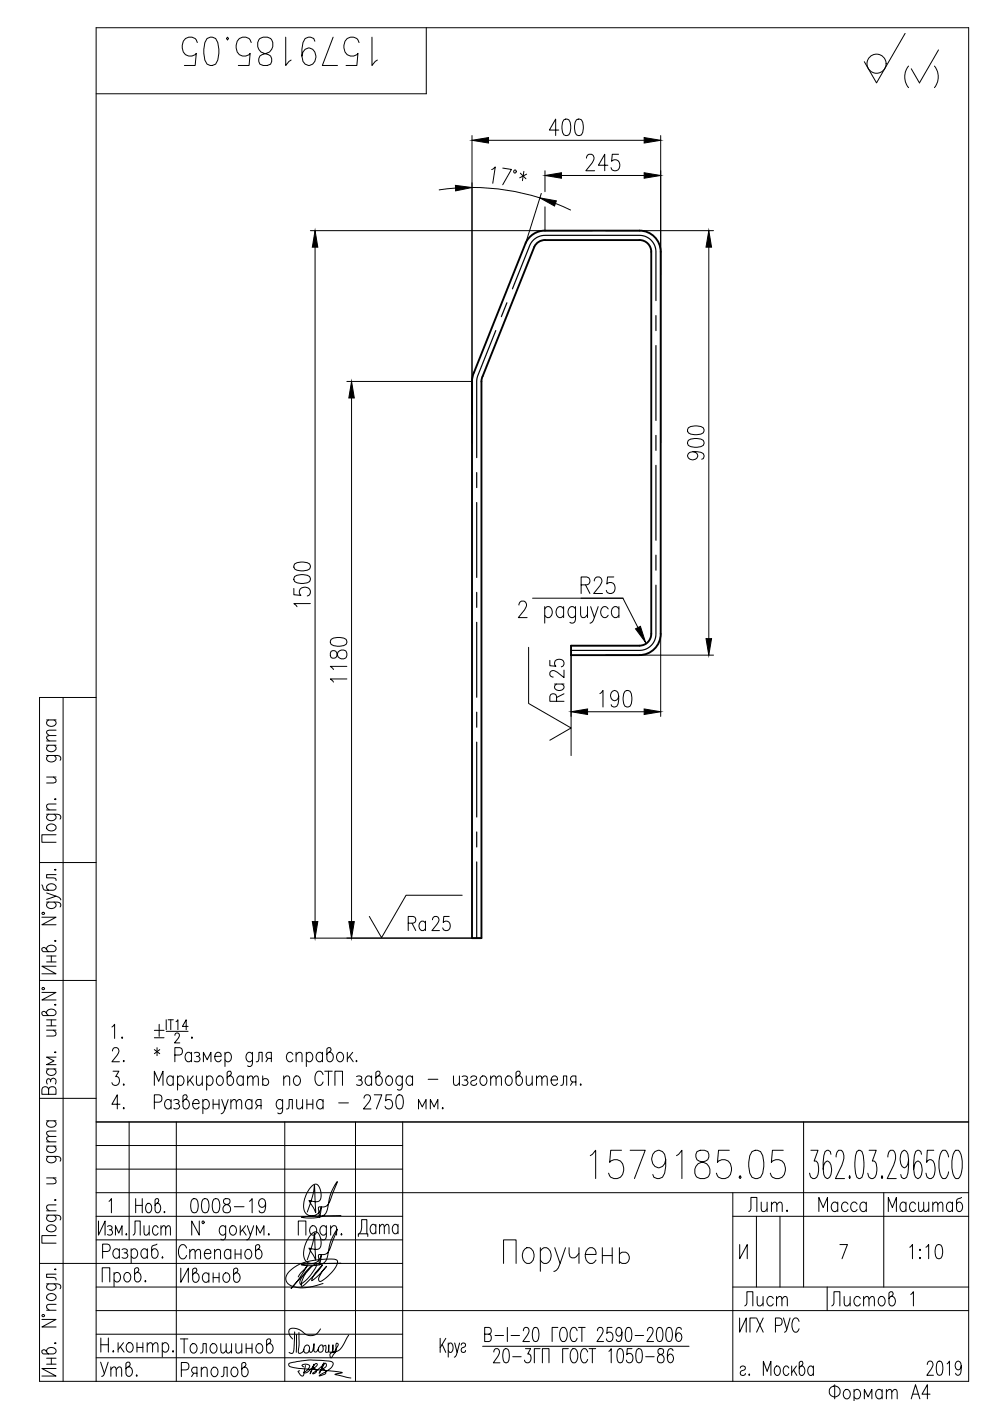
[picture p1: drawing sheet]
<svg xmlns="http://www.w3.org/2000/svg" width="210mm" height="297mm" viewBox="0 0 210 297" stroke-linecap="round" stroke-linejoin="round" font-family="sans-serif">
<defs><g id="words">
<g font-size="10.1">
<text x="37.4" y="15.2">1579185.05</text>
<text x="123.8" y="251.2">1579185.05</text>
</g>
<text font-size="8.4" x="190.5" y="19.8">( )</text>
<g font-size="7.1">
<text x="115.4" y="30">400</text>
<text x="123.1" y="37.4">245</text>
<text x="150.3" y="98.8" transform="rotate(-90 150.3 98.8)">900</text>
<text x="66.7" y="129.8" transform="rotate(-90 66.7 129.8)">1500</text>
<text x="74.4" y="145.7" transform="rotate(-90 74.4 145.7)">1180</text>
<text x="125.9" y="151">190</text>
<text x="74.8" y="263.5">Дата</text>
</g>
<g font-size="6.6">
<text x="85.4" y="198.6">Ra</text>
<text x="27.2" y="263.2">Лист</text>
<text x="157.7" y="258.2">Лит.</text>
<text x="172.5" y="258.2">Масса</text>
<text x="187" y="258.2">Масштаб</text>
<text x="20.1" y="293.2">Утв.</text>
<text x="37" y="288.2">Толошинов</text>
<text x="174.6" y="298.1">Фоpмат А4</text>
</g>
<g font-size="6.2">
<text x="120.3" y="149.9" transform="rotate(-90 120.3 149.9)">Ra</text>
<text x="120.3" y="145" transform="rotate(-90 120.3 145)">25</text>
<text x="39.2" y="258.2">0008-19</text>
<text x="36.7" y="268.1">Степанов</text>
<text x="37" y="273">Иванов</text>
<text x="156.6" y="278">Лист</text>
<text x="175" y="278">Листов</text>
<text x="195.4" y="292.8">2019</text>
</g>
</g></defs>
<path d="M115.5 48.9h20.1M115.5 48.9a4.5 4.5 0 0 0-4 2.6l-11.2 27.8-.2 1.2v118.4h2v-118l.2-1.1M135.6 48.9a4.5 4.5 0 0 1 4.5 4.5v81a4.5 4.5 0 0 1-4.5 4.5M102.3 79.8l11-27.5a2.47 2.47 0 0 1 2.2-1.4h20.1a2.5 2.5 0 0 1 2.5 2.5v81a2.5 2.5 0 0 1-2.5 2.5h-14.5M121.1 138.9h14.5" fill="none" stroke="#000" stroke-width=".4"/>
<g fill="none" stroke="#000" stroke-width=".25">
<path d="M105.1 70.1l-3.8 9.7-.2 .7v16.5M107.5 64.2l-1.2 2.9M108.6 61.2l3.8-9.3a3.5 3.5 0 0 1 3.1-2h20.1a3.5 3.5 0 0 1 3.5 3.5v10.3M139.1 66.9v3.2M139.1 73.3v15.8M139.1 92.3v3.2M139.1 98.7v15.8M101.1 100.2v3.2M101.1 106.5v15.9M139.1 117.7v3.2M101.1 125.6v3.2M101.1 131.9v15.9"/>
<path d="M139.1 124.1v10.3a3.5 3.5 0 0 1-3.5 3.5h-14.5M101.1 151v3.2M101.1 157.3v15.9M101.1 176.4v3.2M101.1 182.7v16.2"/>
</g>
<g fill="none" stroke="#000" stroke-width=".21">
<path d="M90.4 5.9v14h-70M191.9 7.1l-6.1 10.5-2.5-4.5M96.6 39.9l-3.5 .4M100.1 28.7v65.2M100.1 39.7a48 48 0 0 1 14.4 2.3M103.6 29.7h33M104.2 36l.8-.6-.5 3.5M106.6 35.6l1.8 .3-1.8 3.3M110.3 36.7l1.2 1.2M111.1 36.3l-.3 2M111.7 36.9l-1.5 .8M115.5 36.2v4.4"/>
<path d="M119 37.2h17.6M140.1 28.7v65.2M65.8 48.9h59.8M66.8 52.4v143M114.8 41l-3.3 10.5M115.5 43.9v5M117.8 43.1l3.2 1.4M128.3 48.9h23M150.3 52.4v83M73.5 80.9h26.6M74.5 84.4v111M110 128.3l.3-.7 .3-.2h.5a.91 .91 0 0 1 .4 1.4l-1.6 2.1h1.9"/>
<path d="M112.1 137.2v11.9l9 5.2-4.5 2.6M112.9 126.8h19.2M115.5 129.1a.77 .77 0 0 1 .7-.5 .77 .77 0 0 1 .8 .5 1.16 1.16 0 0 1-1 1.8l-.5-.5M115.5 128.6v3.5M119.5 129.1a.78 .78 0 0 0-.7-.5 .78 .78 0 0 0-.8 .5 1.16 1.16 0 0 0 1 1.8l.5-.5M119.5 128.6v2.3M121.1 138.9v21.3M122 129.1a.77 .77 0 0 0-.7-.5 .77 .77 0 0 0-.7 .5 1.16 1.16 0 0 0 .9 1.8l.5-.5M122 128.6v2.7l-.1 .5a.68 .68 0 0 1-1.1 .1M123.1 128.6l.1 2.2 .7 .1 .7-.6M123.2 126.8h8.9l3.2 6.3M123.2 124h1.2a.85 .85 0 0 0 .7-.8 .85 .85 0 0 0-.7-.9h-1.2v3.5"/>
<path d="M124.1 124l1 1.8M124.6 128.6v2.3M125.2 128.6l.8 2.3 .8-2.3M126 123.2l.3-.7 .2-.2h.6a.91 .91 0 0 1 .4 1.4l-1.6 2.1h1.8M126 130.9l-.5 1-.4 .2M128.3 138.9h23M129 129.1a.77 .77 0 0 0-.8-.5 .77 .77 0 0 0-.7 .5 1.16 1.16 0 0 0 .9 1.8l.6-.5M130.1 122.3h-1.3l-.1 1.5a1.02 1.02 0 0 1 1.3-.2 1.02 1.02 0 0 1 .4 1.2 .95 .95 0 0 1-.8 1 .95 .95 0 0 1-1.1-.6M131.2 129.1a.77 .77 0 0 0-.7-.5 .77 .77 0 0 0-.7 .5 1.16 1.16 0 0 0 .9 1.8l.5-.5M131.2 128.6v2.3M140.1 134.4v17.5M9.9 158h2"/>
<path d="M9.9 157.1h2M9.9 152.6h2M10.3 158a.67 .67 0 0 0-.4 .6 .67 .67 0 0 0 .4 .7 1.01 1.01 0 0 0 1.6-.8l-.4-.5M10.3 152.6a.66 .66 0 0 0-.4 .7 .66 .66 0 0 0 .4 .6 .9 .9 0 0 0 1.1 0 .9 .9 0 0 0 .3-1l-.2-.3M11.9 156l-1.9 .1-.1 .4 .6 .6M11.9 154.8l-1.9 .1-.1 .5 .6 .6M13.4 147.9v145M20.4 147.9h-12v145h197v-287h-185v287M124.6 150.9h12M9.9 172.6l2.7 .1a.59 .59 0 0 1 .1 1M9.9 160.2l2.7 .1a.59 .59 0 0 1 .1 .9M9.9 171.7h2"/>
<path d="M9.9 164.7h2M10 175a1.07 1.07 0 0 1 1.1-.3 1.07 1.07 0 0 1 .8 .9 1.06 1.06 0 0 1-1.1 .6 1.06 1.06 0 0 1-.9-.9zM10.3 172.6l-.1 .1a.59 .59 0 0 0-.2 1 1.07 1.07 0 0 0 1.1 .3 1.07 1.07 0 0 0 .8-.9l-.4-.5M10.3 160.2l-.1 .1a.59 .59 0 0 0-.2 .9 1.07 1.07 0 0 0 1.1 .3 1.07 1.07 0 0 0 .8-.9l-.4-.4M11.3 164.7l.6 .6-.2 .6-1.8 .1M11.6 169.4l.1-.1 .2 .1-.2 .2zM11.9 177h-3v1.6h3M11.9 170.5l-1.9 .1-.1 .6 .6 .5M8.4 182.9h12M8.9 194.5h3l-3 1.6h3M8.9 187.6l.4 1 2 .2a.64 .64 0 0 0 .6-.6 .64 .64 0 0 0-.4-.7 .91 .91 0 0 0-1.2 0 .91 .91 0 0 0-.3 1l.3 .3M9 193.5h.4v.3h-.4z"/>
<path d="M9.9 191.3l2.7 .1a.59 .59 0 0 1 .1 .9M9.9 189.3l2 .7-2 .7M10.3 191.3l-.1 .1a.59 .59 0 0 0-.2 .9 1.07 1.07 0 0 0 1.1 .3 1.07 1.07 0 0 0 .8-.9l-.4-.4M11.6 199.5l.1-.1 .2 .1-.2 .1zM11.6 184.4l.1-.1 .2 .1zM11.9 190l.6 .2 .4 .6M11.9 185.4h-2v.7l1.8 .1 .2 .5M65.8 198.9h36.3M95.2 194.3h-1.1l-.1 1.3a.87 .87 0 0 1 1.1-.2 .87 .87 0 0 1 .4 1 .82 .82 0 0 1-.7 .9 .82 .82 0 0 1-.9-.6M98 189.8h-11.9l-5.2 9-2.6-4.5M8.4 207.9h12M8.9 210.4h3l-3 1.6h3"/>
<path d="M9 209.4h.4v.4h-.4zM9.9 214.9a1 1 0 0 1 1-1 1 1 0 0 1 1 1l-.6 .4h-2.1l-.3-.3v-.4l.4-.2 .3 .1 .7 .8M9.9 218.4h2M9.9 216.2h2M9.9 217.5h2M9.9 201.3a1 1 0 0 1 1-.9 1 1 0 0 1 1 .9l-.6 .5h-2.1l-.3-.4v-.3l.4-.2 .3 .1 .7 .8M9.9 202.7h2M9.9 203.9h2M10.9 202.7v1.2M10.9 216.2v1.3M11.3 218.4l.6 .6-.2 .6-1.8 .1M11.6 213l.1-.1 .2 .1-.2 .2z"/>
<path d="M11.9 204.9h-3l3 1.6h-3M23.7 217.7l.6-.5v3M25.9 219.9l.1 .1-.1 .2-.1-.2zM32.7 218.5h2.1M33.8 217.2v2.5M35.2 216.2v2.1M35.2 218.7h4.7M35.6 216.2h1.2M36.2 216.2v2.1M37.1 219.5l.3-.5 .5 .1 .1 .3-.2 .7-.8 1h1.1M37.3 216.6l.4-.4v2.1M39.9 217.6h-1.2l.8-1.4v2.1"/>
<path d="M40.7 219.9l.1 .1-.1 .2-.1-.2zM8.4 232.9h12M9.9 226.6h2M9.9 237.6h2M10.3 237.6a.67 .67 0 0 0-.4 .7 .67 .67 0 0 0 .4 .6 .91 .91 0 0 0 1.1 0 .91 .91 0 0 0 .3-1l-.2-.3M10.3 231a.73 .73 0 0 0-.7-.6 .73 .73 0 0 0-.7 .6v1h3v-1a.81 .81 0 0 0-.8-.6 .81 .81 0 0 0-.8 .6v1M10.3 226.6l-.4 .5a1 1 0 0 0 1 .9 1 1 0 0 0 1-.9l-.4-.5M10.7 229a.59 .59 0 0 1 .6-.4 .59 .59 0 0 1 .6 .4l-.2 .8M10.7 229.4l-.1-.6-.3-.1a.72 .72 0 0 0-.3 1.1M11.6 223.1h.3l-.2 .1zM11.9 224.1h-2l1.6 .8-1.6 .8h2M11.9 239.8l-1.9 .1-.1 .5 .6 .5"/>
<path d="M20.4 237.9h185M23.8 222.8l.3-.5 .7-.2a.93 .93 0 0 1 .1 1.6l-1.2 1.4h1.6M24 227.1h1.2l-.7 1.2h.4a.95 .95 0 0 1 .4 1.3 .95 .95 0 0 1-1.5 .2l-.1-.3M25.4 234.1h-1.7l1.2-2v3M26.2 224.8l.2 .2-.2 .1zM26.2 229.8l.2 .2-.2 .1zM26.2 234.8l.2 .2-.2 .1zM27.4 237.9v25M32.7 230.1v-3l.9 2.2 1-2.2v3M32.7 233.7h1.1a.81 .81 0 0 0 .5-.8 .81 .81 0 0 0-.5-.8h-1.1v3M32.7 220h2.1M32.7 222.5l1.2 .9"/>
<path d="M33.3 222.1v1.7M33.9 222.5l-1.2 .9M36.3 233.5l-.5-.4a1 1 0 0 0-.9 1 1 1 0 0 0 .9 1l.5-.4M36.3 233.1v2M36.7 228.5a.67 .67 0 0 0-.6-.4 .67 .67 0 0 0-.6 .4 .91 .91 0 0 0-.1 1.2 .91 .91 0 0 0 1.1 .3l.2-.3M36.7 228.1v2M36.8 233.3a.71 .71 0 0 1 1.2 .2l-.4 .5h-.3M37.1 223.7h1a.81 .81 0 0 0 .6-.8 .81 .81 0 0 0-.6-.8h-1v3M37.4 237.9v55M37.6 228.5a.66 .66 0 0 1 .7-.4 .66 .66 0 0 1 .6 .4 1.01 1.01 0 0 1-.8 1.6l-.5-.4M37.6 234a.59 .59 0 0 1 .5 .5 .59 .59 0 0 1-.5 .6l-.8-.1M37.6 228.1v3"/>
<path d="M39.2 233.1a1 1 0 0 1 1 1 1 1 0 0 1-1 1l-.4-.6v-2.1l.3-.3h.4l.2 .4-.1 .3-.8 .7M39.8 228.1v2M40.3 229l.8 1.1M40.6 223.5a.66 .66 0 0 0-.6-.4 .66 .66 0 0 0-.6 .4 .91 .91 0 0 0-.1 1.2 .91 .91 0 0 0 1.1 .3l.2-.3M40.6 223.1v2M40.8 234h1.4a.67 .67 0 0 0-.4-.8 .67 .67 0 0 0-.8 .3 1 1 0 0 0 .8 1.6l.4-.4M41 228.1l-1.2 1.4M41.2 223.3a.71 .71 0 0 1 1.1 .2l-.1 .3-.6 .2M41.6 228.1l.2 1.9 .5 .1 .6-.6M42 224a.59 .59 0 0 1 .4 .5 .59 .59 0 0 1-.4 .6l-.8-.1M42.9 228.1v2M43 233.5l.5-.4a1 1 0 0 1 .9 1 1 1 0 0 1-.9 1l-.5-.4"/>
<path d="M43 233.1v3M43.1 225.1v-2l.8 1.6 .8-1.6v2M43.8 228.5a.67 .67 0 0 1 .6-.4 .67 .67 0 0 1 .7 .4 1.01 1.01 0 0 1-.8 1.6l-.5-.4M43.8 228.1v3M45.2 234.1h1.2M45.2 233.1v2M45.5 224h1.4a.66 .66 0 0 0-.4-.8 .66 .66 0 0 0-.9 .3 1 1 0 0 0 .8 1.6l.5-.4M46.2 228.3a.64 .64 0 0 1 1 .2 1.01 1.01 0 0 1-.8 1.6 1.18 1.18 0 0 1-.2-1.8zM46.4 233.1v2M47 233.1l.7 2 .7-2M47.7 223.5a.66 .66 0 0 1 .6-.4 .66 .66 0 0 1 .7 .4 .99 .99 0 0 1-.8 1.6l-.5-.4M47.7 235.1l-.5 .9-.3 .1"/>
<path d="M47.7 223.1v3M48.6 228.1a1 1 0 0 1 .9 1 1 1 0 0 1-.9 1l-.4-.6v-2.1l.3-.3h.3l.3 .4-.1 .3-.8 .7M49 233.7l.5-.6 .5 .2 .1 1.8M49 233.1v2M50.1 233.7l.6-.6 .4 .2 .1 1.8M51.6 228.5a.67 .67 0 0 0-.6-.4 .67 .67 0 0 0-.7 .4 1.01 1.01 0 0 0 .8 1.6l.5-.4M51.6 228.1v2M52.5 228.7l.6-.6 .4 .2 .1 1.8M52.5 228.1v2M53.4 233.5l-.4-.4a1 1 0 0 0-1 1 1 1 0 0 0 1 1l.4-.4M53.4 233.1v2M53.5 223.5l-.1-.1a.58 .58 0 0 0-.9-.1 1.06 1.06 0 0 0-.3 1.1 1.06 1.06 0 0 0 .9 .7l.4-.4"/>
<path d="M53.5 223.1l-.1 2.7a.58 .58 0 0 1-.9 .2M53.6 228.7l.6-.6 .5 .2 .1 1.8M54.3 225.1l.5-.1 .1-1.9h.7v2M54.7 234.4l-.5 .7M55.4 234.4h-.7l-.3-.1a.66 .66 0 0 1 .3-1.2h.7v2M55.7 229a.73 .73 0 0 1 1.2 0 .73 .73 0 0 1-.4 1.1h-.5l-.3-.3M55.7 228.1v2M56.8 224.4l-.4 .7M57.5 224.4h-.7l-.2-.1a.67 .67 0 0 1 .2-1.2h.7v2M59.9 233.5l-.1-.1a.58 .58 0 0 0-.9-.1 1.06 1.06 0 0 0-.3 1.1 1.06 1.06 0 0 0 .9 .7l.4-.4M59.9 233.1l-.1 2.7a.58 .58 0 0 1-.9 .2M60.2 228.7l.5-.6 .6 .2 .1 1.8"/>
<path d="M60.2 228.1v2M60.4 237.9v55M60.7 235.1l.5-.1 .1-1.9h.7v2M62.1 223.5a.66 .66 0 0 0-.6-.4 .66 .66 0 0 0-.7 .4 1 1 0 0 0 .8 1.6l.5-.4M62.6 228.3a.64 .64 0 0 1 1 .2 1.01 1.01 0 0 1-.8 1.6 1.18 1.18 0 0 1-.2-1.8zM62.8 223.7l.6-.6 .5 .2 .1 1.8M62.8 223.1v2M62.9 233.1l.1 1.9 .6 .1 .6-.6M64.2 233.1v2M64.9 223.5l.3-.2a.8 .8 0 0 1 .9 .1 .8 .8 0 0 1 .2 .9 .8 .8 0 0 1-.9 .8l-.5-.4M64.9 223.1v3M65.1 234.1h1.2"/>
<path d="M65.1 233.1v2M66.3 233.1v2M68.4 223.5a.66 .66 0 0 0-.6-.4 .66 .66 0 0 0-.7 .4 .91 .91 0 0 0 0 1.2 .91 .91 0 0 0 1.1 .3l.2-.3M68.4 223.1v2M68.5 227.8a.8 .8 0 0 0-.8-.7 .8 .8 0 0 0-.8 .7 1.89 1.89 0 0 0 .6 2.3 .85 .85 0 0 0 1-.7M68.5 233.5a.66 .66 0 0 0-.6-.4 .66 .66 0 0 0-.7 .4 .91 .91 0 0 0 0 1.2 .91 .91 0 0 0 1.1 .3l.2-.3M68.5 233.1v2M68.8 227.1h1.6M69.6 227.1v3M69.8 223.1a1 1 0 0 1 .9 1 1 1 0 0 1-.9 1l-.5-.6v-2.1l.3-.3h.4l.2 .4-.1 .3-.8 .7M71 230.1v-3h1.6v3M71.7 223.3l.2-.2a1 1 0 0 1 1 1 1 1 0 0 1-1 1 1.17 1.17 0 0 1-.2-1.8z"/>
<path d="M71.8 233.8h2.1M73.6 223.1v2M74.1 224l.8 1.1M74.8 223.1l-1.2 1.4M75.4 237.9v55M75.6 224.8v.3l-.1-.1zM75.6 228.3a.73 .73 0 0 1 1.1 .2l-.3 .5h-.4M76.4 229a.59 .59 0 0 1 .4 .5 .59 .59 0 0 1-.4 .6l-.8-.1M77.2 232.8l.2-.5 .7-.2a.93 .93 0 0 1 .1 1.6l-1.1 1.4h1.6M78.8 228.5a.67 .67 0 0 0-.6-.4 .67 .67 0 0 0-.7 .4 1.01 1.01 0 0 0 .8 1.6l.5-.4M78.8 228.1v2M79.4 232.1h1.6l-1.2 3"/>
<path d="M80.2 228.1a1 1 0 0 1 .9 1 1 1 0 0 1-.9 1l-.5-.6v-2.1l.3-.3h.4l.2 .4-.1 .3-.8 .7M82.1 228.3a.64 .64 0 0 1 1 .2 1.01 1.01 0 0 1-.8 1.6 1.19 1.19 0 0 1-.2-1.8zM83 232.1h-1.1l-.1 1.3a.87 .87 0 0 1 1-.2 .87 .87 0 0 1 .4 1.1 .82 .82 0 0 1-.6 .8 .82 .82 0 0 1-1-.6M84.3 232.3l.5-.2a1.46 1.46 0 0 1 .7 1.7l-.3 1.2-.6 .1a1.46 1.46 0 0 1-.7-1.7zM85.3 228.5l-.1-.1a.59 .59 0 0 0-.9-.1 1.07 1.07 0 0 0-.3 1.1 1.07 1.07 0 0 0 .8 .7l.5-.4M85.3 228.1l-.1 2.7a.59 .59 0 0 1-.9 .2M85.4 237.9v55M87.5 228.5a.67 .67 0 0 0-.7-.4 .67 .67 0 0 0-.6 .4 1.01 1.01 0 0 0 .8 1.6l.5-.4M87.5 228.1v2M88.7 235.1v-2l.8 1.6 .8-1.6v2M90.8 228.8h2M91.2 235.1v-2l.8 1.6 .8-1.6v2"/>
<path d="M93.9 234.8l.1 .2-.1 .1zM96.1 228.1l.2 1.9 .5 .1 .6-.6M97.4 228.1v2M98 228.3a.73 .73 0 0 1 1.1 .2l-.3 .5h-.4M98.8 229a.59 .59 0 0 1 .4 .5 .59 .59 0 0 1-.4 .6l-.8-.1M99.8 228.5a.67 .67 0 0 1 .6-.4 .67 .67 0 0 1 .7 .4l-.4 .5-.5 .1a.55 .55 0 0 0-.3 .9 .71 .71 0 0 0 1.2-.3M102.1 228.3a.64 .64 0 0 1 1 .2 1.01 1.01 0 0 1-.8 1.6 1.19 1.19 0 0 1-.2-1.8zM104 228.7l.6-.6 .5 .2 .1 1.8M104 228.1v2M105.2 228.7l.5-.6 .5 .2 .1 1.8M107.5 228.3a.65 .65 0 0 1 1 .2 1.01 1.01 0 0 1-.8 1.6 1.19 1.19 0 0 1-.2-1.8zM109.9 228.1a1 1 0 0 1 .9 1 1 1 0 0 1-.9 1l-.5-.6v-2.1l.3-.3h.4l.2 .4-.1 .3-.8 .7"/>
<path d="M111.6 228.1l.1 1.9 .6 .1 .5-.6M112.8 228.1v2M113.7 228.7l.6-.6 .5 .2 .1 1.8M113.7 228.1v2M114.9 228.7l.6-.6 .4 .2 .1 1.8M116.8 229h1.4a.66 .66 0 0 0-.4-.8 .66 .66 0 0 0-.8 .3 1.01 1.01 0 0 0 .8 1.6l.4-.4M118.9 230.1l.4-.1 .2-1.9h.7v2M121.4 229.4l-.4 .7M122.1 229.4l-.9-.1a.67 .67 0 0 1 .2-1.2h.7v2M123.1 229.8l.1 .2-.1 .1-.1-.1zM170.4 237.9v35M9.9 257.6l2.7 .1a.59 .59 0 0 1 .1 1"/>
<path d="M9.9 245.2l2.7 .1a.59 .59 0 0 1 .1 .9M9.9 256.7h2M9.9 249.7h2M9.9 243h2M9.9 242.1h2M10.3 257.6l-.1 .1a.59 .59 0 0 0-.2 1 1.07 1.07 0 0 0 1.1 .3 1.07 1.07 0 0 0 .8-.9l-.4-.5M10.3 245.2l-.1 .1a.59 .59 0 0 0-.2 .9 1.07 1.07 0 0 0 1.1 .3 1.07 1.07 0 0 0 .8-.9l-.4-.4M10.3 243a.67 .67 0 0 0-.4 .6 .67 .67 0 0 0 .4 .7 1.01 1.01 0 0 0 1.6-.8l-.4-.5M11.3 249.7l.6 .6-.2 .6-1.8 .1M11.6 254.4l.1-.1 .2 .1-.2 .1zM11.9 255.5l-1.9 .1-.1 .5 .6 .6M11.9 240.9l-1.9 .2-.1 .4 .6 .6"/>
<path d="M20.4 252.9h185M20.4 257.9h65M20.4 242.9h65M20.4 247.9h65M20.9 258.9v3l1.4-3v3M23.1 254.7l.5-.6v3M28.8 254.1v3M28.8 255.6h1.4M30.2 254.1v3M31.2 255.3l.2-.2a1.05 1.05 0 0 1 .8 .8 1.05 1.05 0 0 1-.3 1.1l-.5 .1a1.28 1.28 0 0 1-.2-1.8zM33.3 255.1a1.06 1.06 0 0 1 .8 .8 1.06 1.06 0 0 1-.3 1.1l-.2 .1a.58 .58 0 0 1-.7-.5v-2.2l.3-.3 .4 .2a.74 .74 0 0 1-.5 1l-.2 .3M42.2 258.9v3l-1.5-3v3"/>
<path d="M47.8 259.9l-.1 2.7a.58 .58 0 0 1-.9 .1M50.9 259.9v2M52.1 259.9l-1.2 1.4M52.4 259.9l.7 2 .7-2M65.1 257l1.3-3.7 .3-2 .2 5.8-1.4-2.6 .6 .2a1.42 1.42 0 0 0 1.8-.3 2.96 2.96 0 0 0-.8-3.3h-.2a4.7 4.7 0 0 0-2.5 4 1.99 1.99 0 0 0 1.7 2.7 2.1 2.1 0 0 0 2-1.9l-.4 2.2-.1-1.4a.52 .52 0 0 1 0-.7 .52 .52 0 0 1 .6-.1 1.7 1.7 0 0 0 1.9-1.6l1.4-3.8a11.1 11.1 0 0 0-2.1 6 2.3 2.3 0 0 1-2.5 1.7h-1.9l-1.1-.2 8.4-.3M69.2 259.9l-.1 2.7-.4 .3-.5-.2M70.1 259.9v2M155.4 257.9h50M155.4 252.9v40M160.4 257.9v15M165.4 257.9v15M171.9 243.9h1.5l-.8 2.3h.4a3.2 3.2 0 0 1 .2 3.4l-.4 .3h-.5l-.4-.3-.2-.9"/>
<path d="M176.2 244.7l-.2-.5-.4-.3-.7 .3a10.6 10.6 0 0 0-.2 4.8l.2 .6 .6 .3a2.35 2.35 0 0 0 .7-2.9l-.3-.5-.5-.3-.5 .3-.2 .5-.2 .9M177.3 245.3a1.7 1.7 0 0 1 .5-1.4h.6a1.98 1.98 0 0 1 .4 2.3l-1.7 3.7h2M180.1 249.3l.2 .3-.2 .3-.1-.3zM181.7 244.2l.4-.3 .7 .3a8.9 8.9 0 0 1 0 5.4l-.4 .3-.7-.3a8.9 8.9 0 0 1 0-5.4zM184.3 243.9h1.5l-.8 2.3h.4a3.2 3.2 0 0 1 .1 3.4l-.4 .3h-.4l-.4-.3-.3-.9M187 249.3l.1 .3-.1 .3-.1-.3zM187.4 252.9v20M188.2 245.3a1.7 1.7 0 0 1 .6-1.4h.5a2.64 2.64 0 0 1 .2 3.1l-1.4 2.9h1.9M192.6 245.9l-.4 1.4-.5 .3a2.35 2.35 0 0 1-.7-2.9l.3-.5 .4-.3 .5 .3a8 8 0 0 1 0 5.4l-.7 .3-.4-.3-.1-.6M195.4 244.7l-.2-.5-.4-.3-.7 .3a10.6 10.6 0 0 0-.2 4.8l.2 .6 .6 .3a2.35 2.35 0 0 0 .7-2.9l-.3-.5-.5-.3-.5 .3-.2 .5-.2 .9M198 243.9h-1.4l-.1 2.6 .5-.6h.4a2.22 2.22 0 0 1 .9 2.3l-.5 1.4-.4 .3h-.4l-.4-.3-.3-.9M201.1 245.3l-.1-.6a.98 .98 0 0 0-1.1-.8 5.7 5.7 0 0 0 0 6 1.22 1.22 0 0 0 1.2-1.4"/>
<path d="M202.6 243.9a1.22 1.22 0 0 1 1.3 1.4 5.3 5.3 0 0 1-.7 4.6 1.22 1.22 0 0 1-1.2-1.4 5.3 5.3 0 0 1 .6-4.6zM8.4 267.9h77M8.9 279.7h3l-3 1.6h3M9 278.8h.4v.3h-.4zM9.9 272.2l2.7 .1a.59 .59 0 0 1 .1 .9M9.9 277.8h2M10 260a1.07 1.07 0 0 1 1.1-.3 1.07 1.07 0 0 1 .8 .9 1.06 1.06 0 0 1-1.1 .6 1.06 1.06 0 0 1-.9-.9zM10 274.6a1.07 1.07 0 0 1 1.1-.3 1.07 1.07 0 0 1 .8 .9 1.06 1.06 0 0 1-1.1 .5 1.06 1.06 0 0 1-.9-.9zM10.3 272.2l-.1 .1a.59 .59 0 0 0-.2 .9 1.07 1.07 0 0 0 1.1 .3 1.07 1.07 0 0 0 .8-.8l-.4-.5M11.6 269.1l.1-.1 .2 .1-.2 .1zM11.9 262h-3v1.6h3M11.9 276.5l-1.9 .2-.1 .5 .6 .6"/>
<path d="M11.9 270.1h-2v.7l1.8 .2 .2 .4M20.4 277.9h185M20.4 262.9h65M20.4 272.9h65M21.7 271.8v-3h1.6v3M21.8 265.3h1a.81 .81 0 0 0 .6-.7 .81 .81 0 0 0-.6-.8h-1v3M22.8 260a.59 .59 0 0 1 1 .3l-.1 .3-.5 .1M23.5 260.7a.61 .61 0 0 1 .4 .6 .61 .61 0 0 1-.4 .6l-.7-.2M24.2 270.2a.67 .67 0 0 1 .6-.4 .67 .67 0 0 1 .6 .4 1.01 1.01 0 0 1-.8 1.6l-.4-.4M24.2 269.8v3M24.5 261.9v-2l.7 1.5 .7-1.5v2M25.3 265.2l-.2-.3a.8 .8 0 0 0-1 .1 .8 .8 0 0 0-.2 .9l.4 .7a.65 .65 0 0 0 1-.3"/>
<path d="M25.3 264.8v2M25.9 264.9a.72 .72 0 0 1 1.1 .3l-.1 .3-.6 .1M26.6 269.9a.64 .64 0 0 1 1 .3 1.01 1.01 0 0 1-.8 1.6 1.19 1.19 0 0 1-.2-1.9zM26.7 265.6a.59 .59 0 0 1 .4 .6 .59 .59 0 0 1-.4 .6l-.8-.2M27.8 265.2l.5-.4a1 1 0 0 1 .9 1 1 1 0 0 1-.9 1l-.5-.5M27.8 264.8v3M29 269.8a1 1 0 0 1 .9 1 1 1 0 0 1-.9 1l-.5-.6v-2.1l.4-.3h.3l.2 .4-.1 .3-.8 .7M30.8 271.5l.1 .1-.1 .2-.1-.2zM31.2 265.2a.66 .66 0 0 0-.6-.5 .66 .66 0 0 0-.6 .5 .91 .91 0 0 0-.1 1.1 .91 .91 0 0 0 1.1 .3l.2-.3M31.2 264.8v2M33.3 263.8l-1 .4-.1 2a.65 .65 0 0 0 .5 .6 .65 .65 0 0 0 .7-.5 1.01 1.01 0 0 0-.8-1.5l-.4 .4M34.4 266.5l.2 .1-.2 .2z"/>
<path d="M47.8 260.3l-.1-.1a.58 .58 0 0 0-.9-.2 1.06 1.06 0 0 0-.3 1.1 1.06 1.06 0 0 0 .9 .8l.4-.5M49 260l.2-.1a1 1 0 0 1 .9 1 1 1 0 0 1-.9 1 1.18 1.18 0 0 1-.2-1.9zM51.4 260.7l.8 1.2M54.4 261.9v-2l.8 1.5 .8-1.5v2M63.2 261.9v-3h1.7v3M64.7 270.1l-1.3 1.2-1.7 1.9 1.7-2 1.8-3-2 2.5M65.1 267.1l1.3-3.7 .3-2 .2 5.8-1.4-2.6a2.22 2.22 0 0 0 2.4-.1 2.75 2.75 0 0 0-.9-3.3h-.1a4.7 4.7 0 0 0-2.5 4 2 2 0 0 0 1.7 2.7 2.09 2.09 0 0 0 2-1.9l-.4 2.2-.1-1.4a.49 .49 0 0 1 .2-.8h.2a1.74 1.74 0 0 0 2.1-1.6l1.4-3.8a11.2 11.2 0 0 0-2.1 6 2.3 2.3 0 0 1-2.5 1.7h-1.7l-1.3-.1 8.4-.4M66 260l.2-.1a1 1 0 0 1 1 1 1 1 0 0 1-1 1 1.17 1.17 0 0 1-.2-1.9zM66.1 268.4a8.4 8.4 0 0 0-2.5 3.2v.2a.29 .29 0 0 0-.1 .3 .29 .29 0 0 0 .3 .2 8.6 8.6 0 0 0 3.3-4.3 5.7 5.7 0 0 0-3.2 4.7 1.03 1.03 0 0 0 1-.6l2.5-2.5 1-1.4-1.1 1.1a4.4 4.4 0 0 0-1.2 2.2 15.2 15.2 0 0 0 3.2-3 5.5 5.5 0 0 0-1.7 2.9 .37 .37 0 0 0 .3 .3 .37 .37 0 0 0 .4-.1 6.3 6.3 0 0 0 3.3-4.2l-.4-.3a15.6 15.6 0 0 0-8.6 1.4 3.2 3.2 0 0 0-2 2.8 2.67 2.67 0 0 0 2.6 1.7 12.3 12.3 0 0 0 5.3-.9M69.2 260.3l-.5-.4a1 1 0 0 0-.9 1 1 1 0 0 0 .9 1l.5-.5M70.1 260.4l.6-.5 .5 .1 .2 1.9M72.4 261.6l.1 .1-.1 .2z"/>
<path d="M106.8 267.9v-5h2.6v5M111.3 264.8l.4-.3a1.46 1.46 0 0 1 1.5 1.9 1.35 1.35 0 0 1-1.5 1.5 1.96 1.96 0 0 1-.4-3.1zM114.6 265.3l.7-.8a1.46 1.46 0 0 1 1.6 1.9 1.35 1.35 0 0 1-1.6 1.5l-.7-.7M114.6 264.5v5M117.6 264.5l1.2 3.4 1.1-3.4M118.8 267.9l-.4 .9-.4 .5-.6 .2M120.7 264.5v1.2l.2 .7 .3 .3h.6l1-1M122.8 264.5v3.4M124.1 266h2.3a1.11 1.11 0 0 0-.7-1.4 1.11 1.11 0 0 0-1.4 .7 1.66 1.66 0 0 0 1.3 2.6l.8-.7M127.7 266.2h2.1M127.7 264.5v3.4M129.8 264.5v3.4"/>
<path d="M131.3 266a1.22 1.22 0 0 1 2 0 1.22 1.22 0 0 1-.6 1.9h-.8l-.6-.5M131.3 264.5v3.4M155.4 272.9h50M156.8 279.4v3l1.4-3v3M156.8 263.9v3l1.6-3v3M160.2 279.4h-1.2v3M160.4 279.4l1.4 3M161.8 279.4l-1.4 3M166.1 279.4l.7 2.5M167.5 279.4l-.8 2.8-.4 .2M178.1 263.9h1.6l-1.2 3M192.9 264.4l.6-.5v3"/>
<path d="M193.1 274.4l.6-.5v3M195.1 264.9l.1 .1-.1 .2-.2-.2zM195.1 266.6l.1 .1-.1 .2-.2-.2zM196.3 264.4l.6-.5v3M198.6 264l.6-.1a1.46 1.46 0 0 1 .7 1.7l-.4 1.1-.6 .2a1.46 1.46 0 0 1-.6-1.7zM9.9 286.6a1 1 0 0 1 1-.9 1 1 0 0 1 1 .9l-.6 .5h-2.1l-.3-.4v-.3l.4-.3 .3 .2 .7 .8M9.9 288h2M9.9 289.2h2M10.9 288v1.2M11.6 284.8l.1-.1 .2 .1-.2 .1zM11.9 290.1h-3l3 1.6h-3M20.4 282.9h65"/>
<path d="M20.4 287.9h65M21.4 283.7v3M21.4 285.1h1.6M23 283.7v3M25 284.7v2M25.5 285.5l.8 1.2M26.2 284.7l-1.2 1.4M27.1 284.8a.8 .8 0 0 1 .9 .1 .8 .8 0 0 1 .2 .9 .8 .8 0 0 1-.9 .9 1.18 1.18 0 0 1-.2-1.9zM29 284.7v2M30.3 284.7v2M31.2 285.2l.6-.5 .4 .1 .2 1.9M31.2 284.7v2"/>
<path d="M32.4 285.2l.5-.5 .5 .1 .1 1.9M34.4 285.1l.5-.4a1 1 0 0 1 .9 1 1 1 0 0 1-.9 1l-.5-.4M34.4 284.7v3M38.4 290.4h1.1a.81 .81 0 0 0 .6-.7 .81 .81 0 0 0-.6-.8h-1.1v3M41.1 291.2l-.5 .7M41.8 291.2l-.9-.2a.67 .67 0 0 1 .2-1.1h.7v2M42.7 290.4l.6-.5 .5 .1 .1 1.9M42.7 289.9v2M45.1 290l.2-.1a1 1 0 0 1 .9 1 1 1 0 0 1-.9 1 1.18 1.18 0 0 1-.2-1.9zM46.9 291.9l.5-.2 .1-1.8h.7v2M49.3 290a.8 .8 0 0 1 .9 .1 .8 .8 0 0 1 .3 .9 .82 .82 0 0 1-1 .9 1.18 1.18 0 0 1-.2-1.9zM51.7 289.9a1 1 0 0 1 .9 1 1 1 0 0 1-.9 1l-.4-.6v-2.1l.3-.3h.3l.3 .4-.2 .3-.7 .7"/>
<path d="M62.5 282.4l-.1 2.9a1.73 1.73 0 0 1-.4 1.6l-.7-.2M62.9 283l-.1 3.7M63.4 282.5v2.5l-.1 1.2a.45 .45 0 0 0 0 .7 .45 .45 0 0 0 .7-.1l.3-.4a1.07 1.07 0 0 1 .9-1.2h.2a.99 .99 0 0 1 0 1.4 .57 .57 0 0 1-.7 .2 .57 .57 0 0 1-.3-.7M64.4 289.8l-.4-.3a1.06 1.06 0 0 1 1.7 .2l-.5 .7-.8 .6v.1a2.36 2.36 0 0 0 2.1-1.6v-.2l-.8 2 .3-.7a1.91 1.91 0 0 1 1.1-1.5h.1a.53 .53 0 0 1-.4 .8l-.4 .2a.61 .61 0 0 1 .7 .6 .61 .61 0 0 1-.8 .6v-.1a6.7 6.7 0 0 0 2.4-2.2l-1 2.1 1.1-2a.34 .34 0 0 1 .5 .2 .34 .34 0 0 1-.2 .4l-.4 .4-.5 .1 .8 .4a.54 .54 0 0 1 0 .6 .54 .54 0 0 1-.5 .3l-.8 .2 2.2-1.4 .6-.7a.66 .66 0 0 0 0-.8 .66 .66 0 0 0-.8-.2 19.5 19.5 0 0 0-8.4 .5 .52 .52 0 0 0 .5 .7l1.6 .3 9 .8 .2 .1-1.6 .4 3.4 .8M64.8 289.5l-.3 1.6a.53 .53 0 0 1-.4 .7l-.4-.3-.5-.7 .3-.2M67.6 285.8a.56 .56 0 0 0 .3 .9 .56 .56 0 0 0 .6-.7v-.3a.42 .42 0 0 0-.4-.6 .42 .42 0 0 0-.5 .5v.1a.86 .86 0 0 1-.8 1 .99 .99 0 0 1-.2-1.2v-.6a2.36 2.36 0 0 1-.7 1.8l-.3-.4M68 281.8a2.31 2.31 0 0 1-4.1 .4 2.05 2.05 0 0 0-2.6-.2l-.1 .4 .2 .6 .6 .9M73.9 283.1l-.6 1.1a3.4 3.4 0 0 1-2 2.3 1.34 1.34 0 0 0-1.3 .6v.5a.23 .23 0 0 0 .2 .3 .23 .23 0 0 0 .3-.3l.3-.5a1.81 1.81 0 0 0 .4-2 .28 .28 0 0 1 .4-.2 .28 .28 0 0 1 0 .5l-.4 .6a.56 .56 0 0 1-.6 .6v-1.5v1a.47 .47 0 0 1-.3 .6 .47 .47 0 0 1-.6-.3v-1.2v1.3l-.2 .2a.27 .27 0 0 1-.4 0 .27 .27 0 0 1-.1-.4l.1-1-.6 .2M93.3 283.7v3M93.7 285l.8 1.7M94.5 283.7l-1.2 2M95 285.2l.4-.5h.2a1.35 1.35 0 0 1 0 2h-.2l-.4-.4"/>
<path d="M95 284.7v3M96.4 284.7l.5 2 .5-2M96.9 286.7l-.3 .9-.3 .1M97.8 285.2l.1-.3 .2-.2 .5 .2 .1 .3a1 1 0 0 1-.8 .7 .53 .53 0 0 0 0 .7 .53 .53 0 0 0 .7 0l.1-.3M102.3 285.4h43.8M102.8 282.9h.9a.85 .85 0 0 1 .5 .8 .85 .85 0 0 1-.5 .7h-.9v-3h.9a.75 .75 0 0 1 .5 .8 .75 .75 0 0 1-.5 .7M104.7 286.7l.1-.5a.66 .66 0 0 1 .9-.1 .66 .66 0 0 1 .1 1l-1.2 1.8h1.4M105 283.2h1.8M106.9 286.1l.5-.2a1.53 1.53 0 0 1 .6 1.8l-.3 1.1-.5 .1a1.56 1.56 0 0 1-.6-1.7zM107.6 281.4v3M108.4 283.2h1.8M108.7 287.7h1.8"/>
<path d="M111 282.1l.1-.4a.66 .66 0 0 1 .9-.1 .66 .66 0 0 1 .1 1l-1.2 1.8h1.4M111.4 285.9h1.1l-.6 1.2h.3a1.04 1.04 0 0 1 .4 1.1 1.04 1.04 0 0 1-.9 .7l-.3-.1-.2-.4M113.2 281.6l.5-.2a1.56 1.56 0 0 1 .6 1.8l-.3 1.1-.5 .1a1.56 1.56 0 0 1-.6-1.7zM114.5 285.9h-1.2v3M115 288.9v-3h1.4v3M118.3 281.4h-1.2v3M119.1 281.6l.2-.2a.75 .75 0 0 1 .9 .7 2.04 2.04 0 0 1-.5 2.3 .75 .75 0 0 1-.9-.7 2.38 2.38 0 0 1 .3-2.1zM120.5 285.9h-1.2v3M121.3 286.1l.2-.2a.94 .94 0 0 1 1 1.2 2 2 0 0 1-.6 1.8 .94 .94 0 0 1-1-1.1 2.34 2.34 0 0 1 .4-1.7zM122.4 282.1a.7 .7 0 0 0-.7-.7 .7 .7 0 0 0-.7 .7 2.04 2.04 0 0 0 .5 2.3 .75 .75 0 0 0 .9-.7M122.7 281.4h1.4M123.4 281.4v3"/>
<path d="M124.6 286.7a.7 .7 0 0 0-.7-.8 .7 .7 0 0 0-.7 .8 2.06 2.06 0 0 0 .5 2.2 .77 .77 0 0 0 .9-.7M124.9 285.9h1.4M125.6 285.9v3M126.7 282.1l.1-.4a.66 .66 0 0 1 .9-.1 .66 .66 0 0 1 .1 1l-1.2 1.8h1.4M129.1 286.5l.5-.6v3M129.8 281.4h-1l-.1 1.3a.68 .68 0 0 1 .6-.3 .68 .68 0 0 1 .6 .5 .93 .93 0 0 1 0 1.1 .93 .93 0 0 1-1.1 .3l-.2-.4M131.1 286.1l.5-.2a1.51 1.51 0 0 1 .6 1.8l-.3 1.1-.5 .1a1.53 1.53 0 0 1-.6-1.7zM131.9 282.4l-.1 .5-.5 .4a.96 .96 0 0 1-.7-.9 .96 .96 0 0 1 .7-1l.3 .2a2.8 2.8 0 0 1 0 2.7l-.5 .1-.3-.1-.1-.3M132.9 281.6l.5-.2a1.51 1.51 0 0 1 .6 1.8l-.3 1.1-.5 .1a1.53 1.53 0 0 1-.6-1.7zM134 285.9h-1l-.1 1.3a.68 .68 0 0 1 .6-.3 .68 .68 0 0 1 .6 .5 .93 .93 0 0 1 0 1.1 .93 .93 0 0 1-1.1 .3l-.2-.4M134.7 283.2h1.8M135.1 286.1l.5-.2a1.51 1.51 0 0 1 .6 1.8l-.3 1.1-.5 .1a1.53 1.53 0 0 1-.6-1.7z"/>
<path d="M136.9 287.7h1.8M137.3 282.1l.1-.4a.66 .66 0 0 1 .9-.1 .66 .66 0 0 1 .1 1l-1.2 1.8h1.4M139.5 281.6l.5-.2a1.56 1.56 0 0 1 .6 1.8l-.3 1.1-.5 .1a1.56 1.56 0 0 1-.6-1.7zM139.6 286.1a.74 .74 0 0 0 .6 1.1 .85 .85 0 0 1 .6 1.2 .85 .85 0 0 1-1.2 .4 1.07 1.07 0 0 1 .8-1.7 .64 .64 0 0 0 .3-.6 .64 .64 0 0 0-.4-.6zM141.5 281.6l.5-.2a1.56 1.56 0 0 1 .6 1.8l-.3 1.1-.5 .1a1.56 1.56 0 0 1-.6-1.7zM142.7 286.4l-.1-.3-.3-.2-.5 .2a3.2 3.2 0 0 0 0 2.7l.3 .1a.97 .97 0 0 0 .7-.9 .97 .97 0 0 0-.7-.9l-.5 .4-.1 .4M144.5 281.9l-.1-.3-.3-.2-.5 .2a3.2 3.2 0 0 0 0 2.7l.3 .1a.96 .96 0 0 0 .7-.9 .96 .96 0 0 0-.7-.9l-.5 .4-.1 .4M157 290.1a.56 .56 0 0 1 .5-.5 .56 .56 0 0 1 .6 .5l-.1 .2a1.17 1.17 0 0 0-1 .7v.2a.56 .56 0 0 0 .5 .4 .56 .56 0 0 0 .6-.4M158.9 291.3v.3zM161.9 291.6v-3l.8 2.2 .7-2.2v3M164.4 281h.9a.85 .85 0 0 0 .5-.8 .85 .85 0 0 0-.5-.8h-.9v3M164.5 289.8l.2-.2a1.05 1.05 0 0 1 .8 .8 1.05 1.05 0 0 1-.3 1.1l-.5 .1a1.28 1.28 0 0 1-.2-1.8z"/>
<path d="M167.2 290.1l-.3-.5a1.05 1.05 0 0 0-.9 .8 1.05 1.05 0 0 0 .3 1.1l.6 .1 .3-.4M167.9 289.6v2M168.3 290.5l.7 1.1M168.9 289.6l-1 1.4M169.4 280.2a.7 .7 0 0 0-.7-.8 .7 .7 0 0 0-.7 .8 2.06 2.06 0 0 0 .5 2.2 .78 .78 0 0 0 .9-.7M169.9 289.6a1.05 1.05 0 0 1 .8 .8 1.05 1.05 0 0 1-.4 1.1l-.2 .1a.59 .59 0 0 1-.7-.6v-2.1l.4-.3 .3 .2a.74 .74 0 0 1-.4 1l-.3 .3M172.5 290.1l-.4-.5a1.03 1.03 0 0 0-.7 1.7l.4 .3h.3l.4-.4M172.5 289.6v2"/>
<circle cx="185.8" cy="13.5" r="2.03"/>
<circle cx="109.1" cy="36.4" r=".31"/>
</g>
<g fill="#000" stroke="#000" stroke-width=".21">
<path d="M96.6 39.3l3.5 .5-3.5 .7zM100.1 29.7l3.5-.5v1.1zM115.5 37.2l3.5-.6v1.2zM136.6 36.6l3.5 .6-3.5 .6zM136.6 29.2l3.5 .5-3.5 .6zM66.8 48.9l.6 3.5h-1.2zM114.5 42l3.5 .6-.4 1.1zM150.3 48.9l.6 3.5h-1.2zM74.5 80.9l.6 3.5h-1.1zM134.7 133.3l1.1-.5 1.1 3.4zM149.7 135.4h1.2l-.6 3.5zM121.1 150.9l3.5-.6v1.2z"/>
<path d="M136.6 150.3l3.5 .6-3.5 .6zM66.2 195.4h1.2l-.6 3.5zM74 195.4h1.1l-.6 3.5z"/>
</g>
<use href="#words"/>
</svg>
